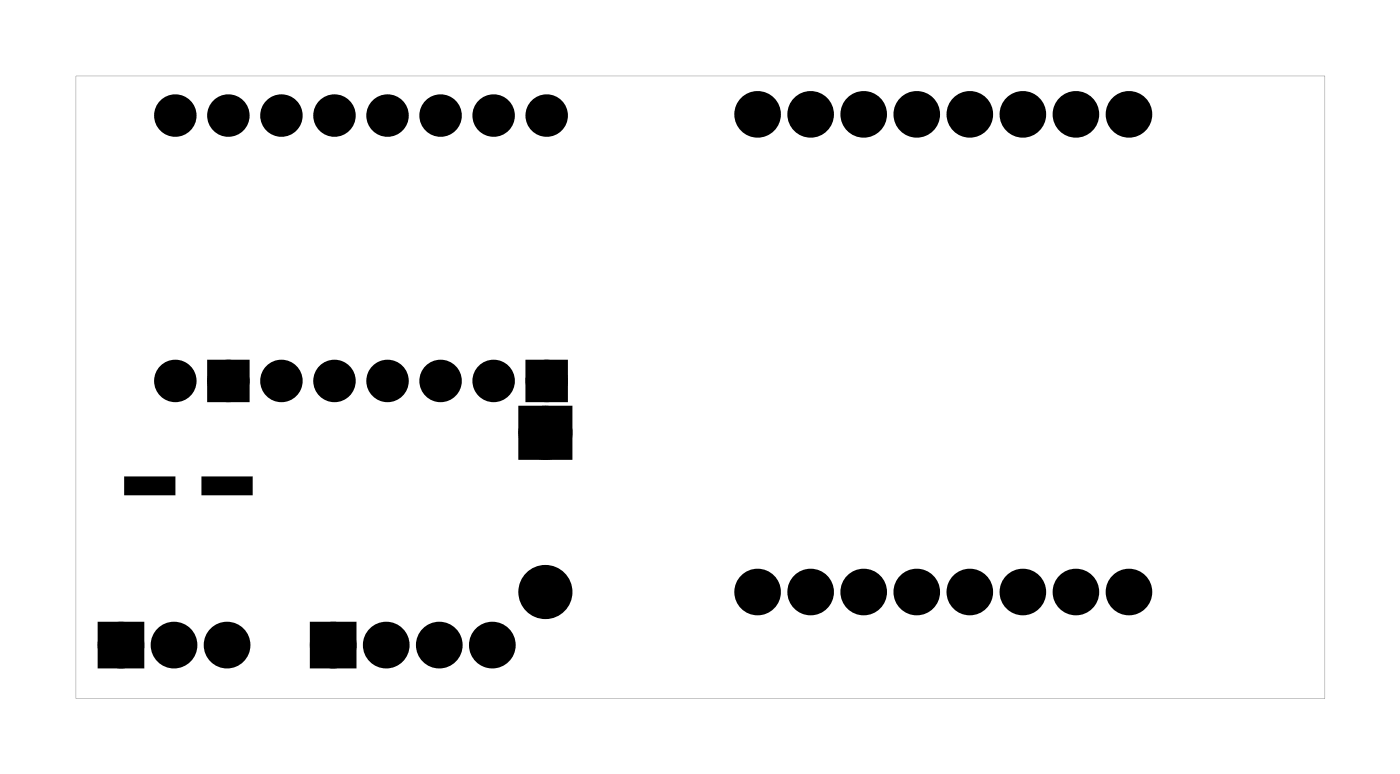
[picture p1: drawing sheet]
<svg xmlns="http://www.w3.org/2000/svg" width="67mm" height="37mm" viewBox="0 0 67 37" stroke-linecap="round" stroke-linejoin="round" font-family="sans-serif">
<g fill="#000">
<path d="M10.3 17.6h1.3v1.3h-1.3zM25.2 19.8h1.8v1.8h-1.8zM25.5 17.6h1.3v1.3h-1.3zM5.1 30.1h1.4v1.5h-1.4zM6.1 22.9h2.2v.7h-2.2zM9.8 22.9h2.2v.7h-2.2zM15.2 30.1h1.5v1.5h-1.5z"/>
<path d="M3.6 3.6v29.8h59.8v-29.8zM3.6 3.6h59.8v29.8h-59.8z"/>
</g>
<g fill="none" stroke="#000" stroke-width=".76" stroke-linecap="butt">
<path d="M10.3 17.6h1.3v1.3h-1.3zM25.2 19.8h1.8v1.8h-1.8zM25.5 17.6h1.3v1.3h-1.3zM5.1 30.1h1.4v1.5h-1.4zM15.2 30.1h1.5v1.5h-1.5z"/>
<circle cx="8.4" cy="18.2" r=".64"/>
<circle cx="8.4" cy="5.5" r=".64"/>
<circle cx="10.9" cy="18.2" r=".64"/>
<circle cx="10.9" cy="5.5" r=".64"/>
<circle cx="13.5" cy="5.5" r=".64"/>
<circle cx="13.5" cy="18.2" r=".64"/>
<circle cx="16" cy="18.2" r=".64"/>
<circle cx="16" cy="5.5" r=".64"/>
<circle cx="18.6" cy="18.2" r=".64"/>
<circle cx="18.6" cy="5.5" r=".64"/>
<circle cx="21.1" cy="18.2" r=".64"/>
<circle cx="21.1" cy="5.5" r=".64"/>
<circle cx="23.6" cy="18.2" r=".64"/>
<circle cx="23.6" cy="5.5" r=".64"/>
<circle cx="26.2" cy="5.5" r=".64"/>
<circle cx="26.2" cy="18.2" r=".64"/>
<circle cx="5.8" cy="30.9" r=".74"/>
<circle cx="8.3" cy="30.9" r=".74"/>
<circle cx="10.9" cy="30.9" r=".74"/>
<circle cx="16" cy="30.9" r=".74"/>
<circle cx="18.5" cy="30.9" r=".74"/>
<circle cx="21" cy="30.9" r=".74"/>
<circle cx="23.6" cy="30.9" r=".74"/>
<circle cx="26.1" cy="20.7" r=".91"/>
<circle cx="26.1" cy="28.3" r=".91"/>
</g>
<g fill="#000">
<circle cx="8.4" cy="5.5" r=".64"/>
<circle cx="8.4" cy="18.2" r=".64"/>
<circle cx="10.9" cy="5.5" r=".64"/>
<circle cx="10.9" cy="18.2" r=".64"/>
<circle cx="13.5" cy="5.5" r=".64"/>
<circle cx="13.5" cy="18.2" r=".64"/>
<circle cx="16" cy="5.5" r=".64"/>
<circle cx="16" cy="18.2" r=".64"/>
<circle cx="18.6" cy="5.5" r=".64"/>
<circle cx="18.6" cy="18.2" r=".64"/>
<circle cx="21.1" cy="5.5" r=".64"/>
<circle cx="21.1" cy="18.2" r=".64"/>
<circle cx="23.6" cy="5.5" r=".64"/>
<circle cx="23.6" cy="18.2" r=".64"/>
<circle cx="26.2" cy="5.5" r=".64"/>
<circle cx="26.2" cy="18.2" r=".64"/>
<circle cx="36.3" cy="5.5" r=".72"/>
<circle cx="38.8" cy="5.5" r=".72"/>
<circle cx="41.4" cy="5.5" r=".72"/>
<circle cx="43.9" cy="5.5" r=".72"/>
<circle cx="46.4" cy="5.5" r=".72"/>
<circle cx="49" cy="5.5" r=".72"/>
<circle cx="51.5" cy="5.5" r=".72"/>
<circle cx="54.1" cy="5.5" r=".72"/>
<circle cx="5.8" cy="30.9" r=".74"/>
<circle cx="8.3" cy="30.9" r=".74"/>
<circle cx="10.9" cy="30.9" r=".74"/>
<circle cx="16" cy="30.9" r=".74"/>
<circle cx="18.5" cy="30.9" r=".74"/>
<circle cx="21" cy="30.9" r=".74"/>
<circle cx="23.6" cy="30.9" r=".74"/>
<circle cx="26.1" cy="28.3" r=".91"/>
<circle cx="26.1" cy="20.7" r=".91"/>
<circle cx="36.3" cy="28.3" r=".72"/>
<circle cx="38.8" cy="28.3" r=".72"/>
<circle cx="41.4" cy="28.3" r=".72"/>
<circle cx="43.9" cy="28.3" r=".72"/>
<circle cx="46.4" cy="28.3" r=".72"/>
<circle cx="49" cy="28.3" r=".72"/>
<circle cx="51.5" cy="28.3" r=".72"/>
<circle cx="54.1" cy="28.3" r=".72"/>
</g>
<g fill="none" stroke="#000" stroke-width=".78" stroke-linecap="butt">
<circle cx="36.3" cy="5.5" r=".72"/>
<circle cx="38.8" cy="5.5" r=".72"/>
<circle cx="41.4" cy="5.5" r=".72"/>
<circle cx="43.9" cy="5.5" r=".72"/>
<circle cx="46.4" cy="5.5" r=".72"/>
<circle cx="49" cy="5.5" r=".72"/>
<circle cx="51.5" cy="5.5" r=".72"/>
<circle cx="54.1" cy="5.5" r=".72"/>
<circle cx="36.3" cy="28.3" r=".72"/>
<circle cx="38.8" cy="28.3" r=".72"/>
<circle cx="41.4" cy="28.3" r=".72"/>
<circle cx="43.9" cy="28.3" r=".72"/>
<circle cx="46.4" cy="28.3" r=".72"/>
<circle cx="49" cy="28.3" r=".72"/>
<circle cx="51.5" cy="28.3" r=".72"/>
<circle cx="54.1" cy="28.3" r=".72"/>
</g>
<path d="M6.1 22.9h2.2v.7h-2.2zM9.8 22.9h2.2v.7h-2.2z" fill="none" stroke="#000" stroke-width=".25"/>
</svg>
